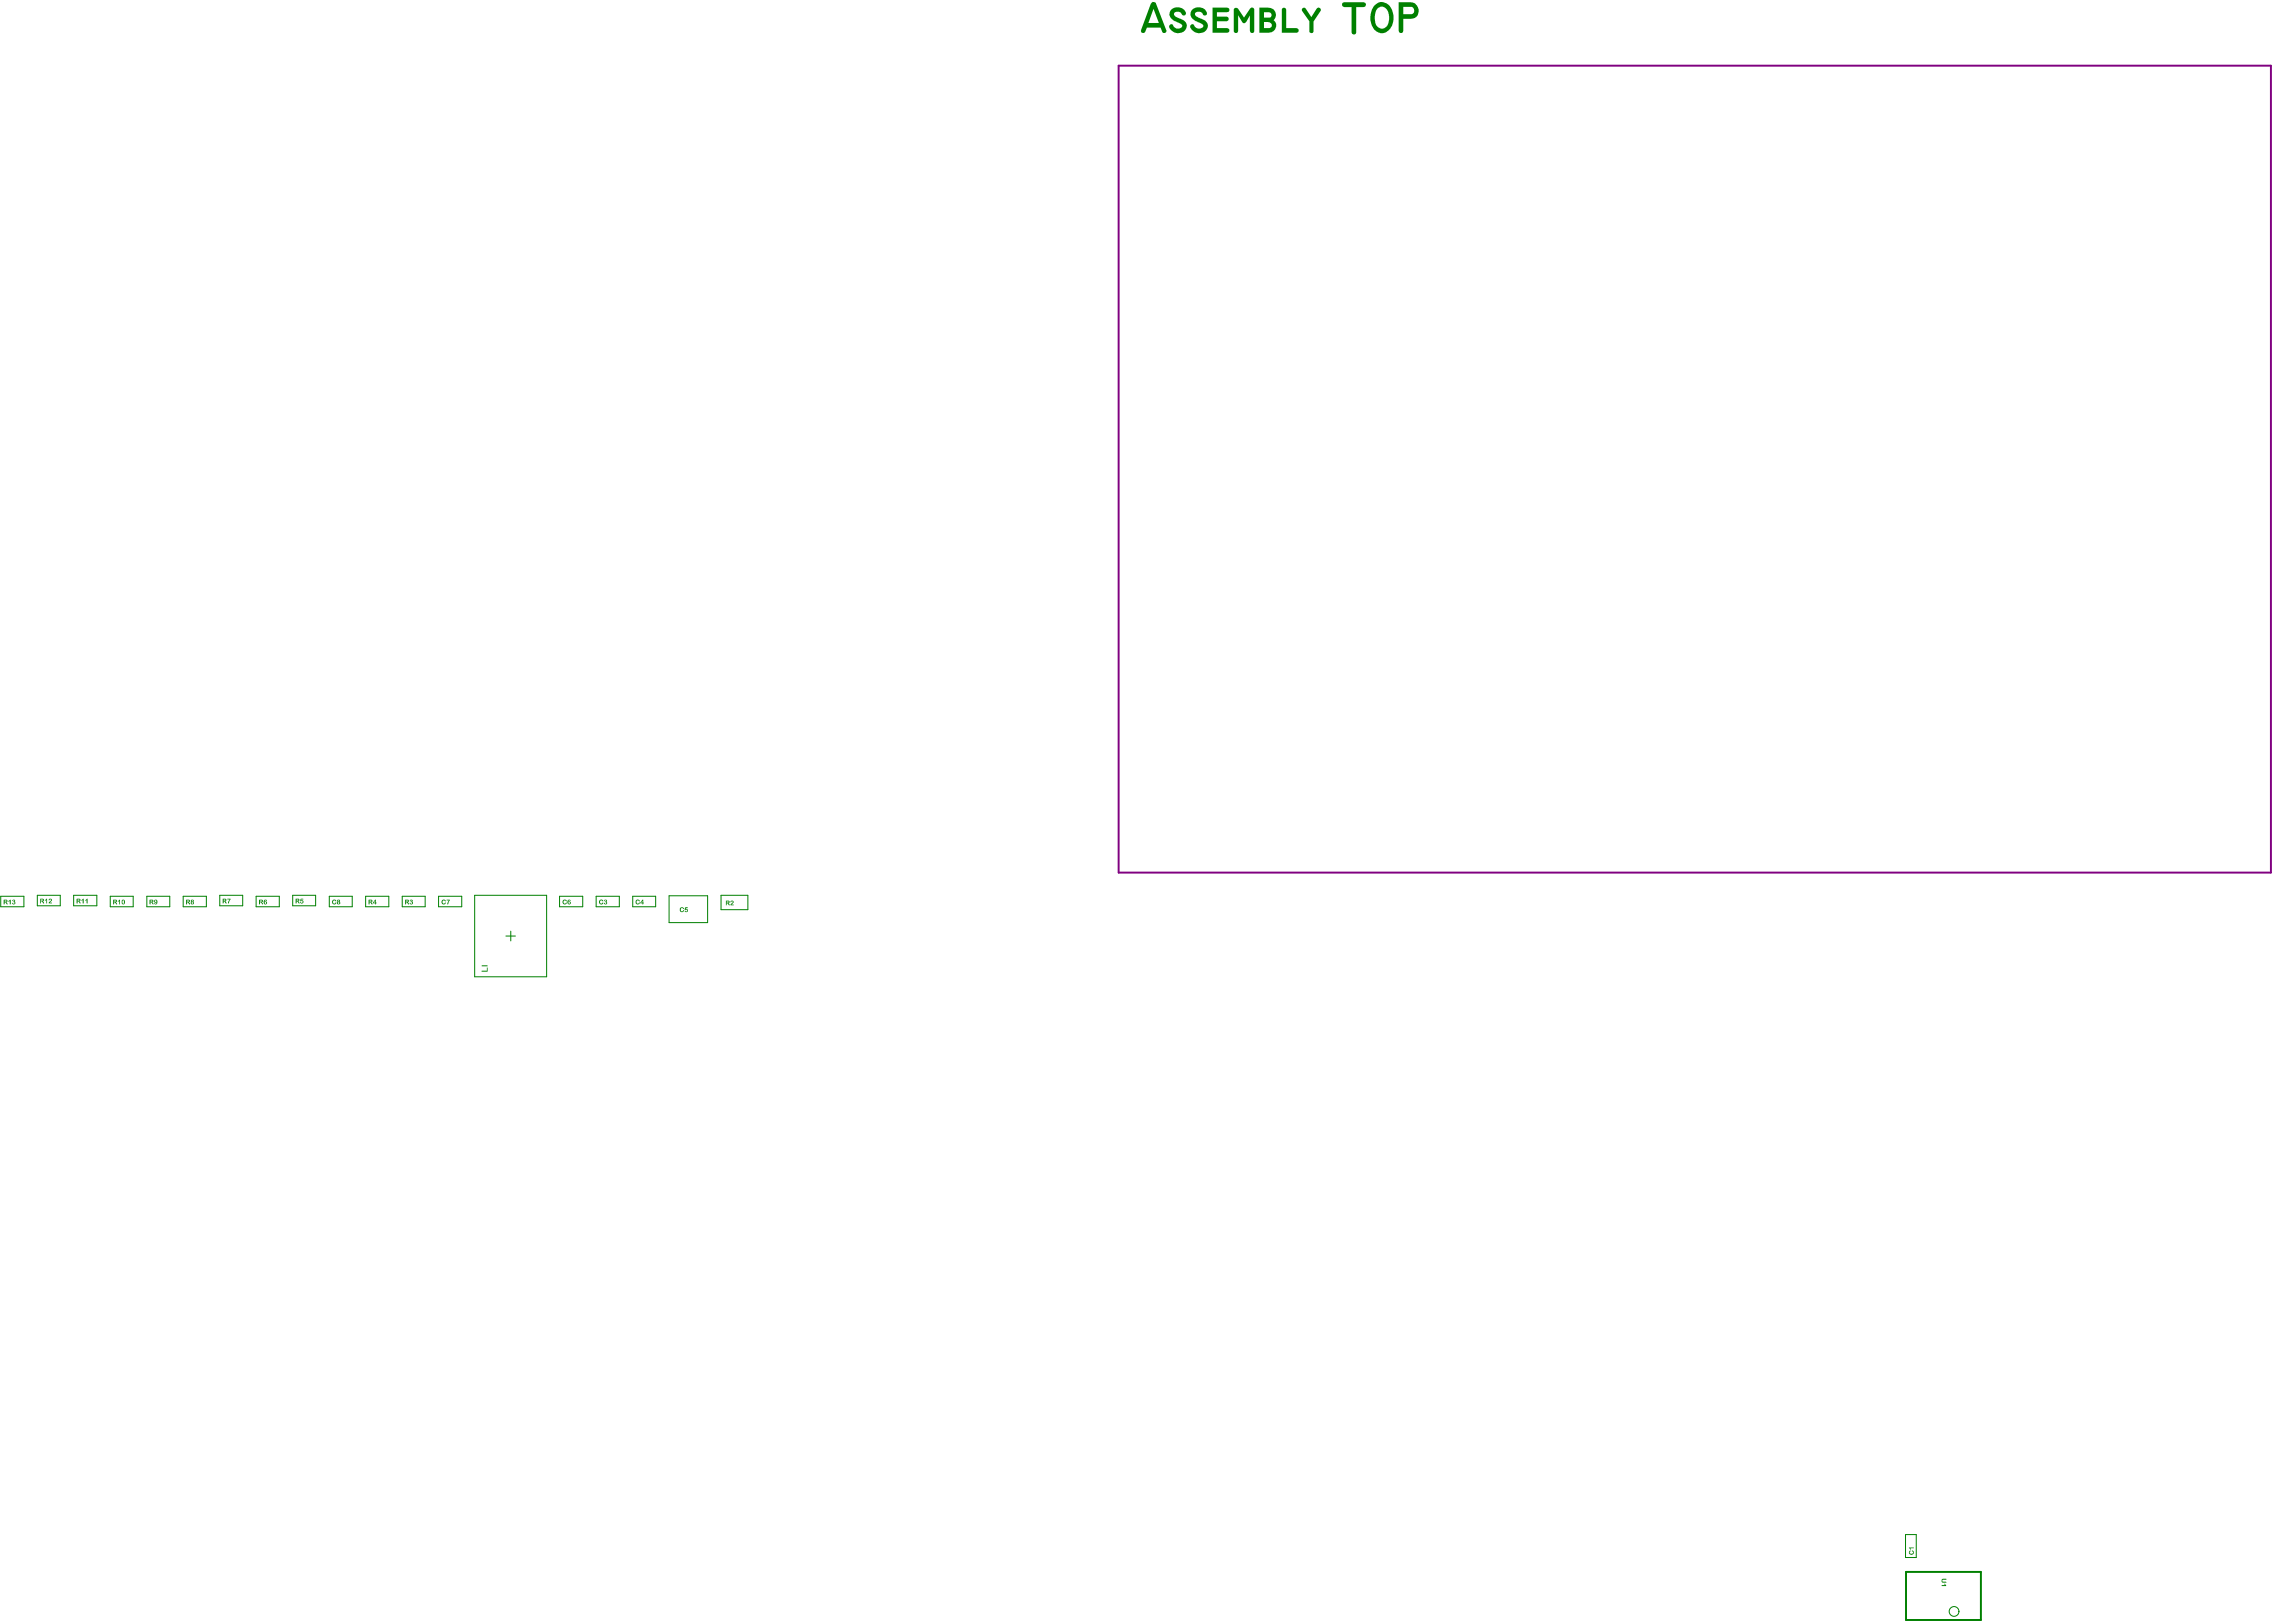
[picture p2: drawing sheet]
<svg xmlns="http://www.w3.org/2000/svg" width="394mm" height="281mm" viewBox="0 0 394 281" stroke-linecap="round" stroke-linejoin="round" font-family="sans-serif">
<path d="M193.8 11.4h199.7v139.8h-199.7z" fill="none" stroke="#800080" stroke-width=".34"/>
<g fill="none" stroke="#008000" stroke-width=".17">
<path d="M.1 155.3h4v1.8h-4zM6.5 155.1h3.9v1.8h-3.9zM12.8 155.1h4v1.8h-4zM19.1 155.3h4v1.8h-4zM25.4 155.3h4v1.8h-4zM31.7 155.3h4.1v1.8h-4.1zM38.1 155.1h4v1.8h-4zM44.4 155.3h4v1.8h-4zM50.7 155.1h4v1.8h-4zM57.1 155.3h3.9v1.8h-3.9zM63.4 155.3h4v1.8h-4zM69.7 155.3h4v1.8h-4z"/>
<path d="M76 155.3h4v1.8h-4zM82.3 155.1h12.4v14.1h-12.4zM97 155.3h4v1.8h-4zM103.3 155.3h4v1.8h-4zM109.6 155.3h4v1.8h-4zM115.9 155.2h6.7v4.6h-6.7zM124.9 155.1h4.7v2.5h-4.7zM87.7 162.2h1.6M88.5 161.3v1.7M330.2 265.8h1.9v4h-1.9z"/>
</g>
<path d="M330.3 272.3h13v8.3h-13z" fill="none" stroke="#008000" stroke-width=".34"/>
<g fill="#008000">
<path d="M336.5 273.5h.8v.2h-.5a.17 .17 0 0 0-.2 .1 .17 .17 0 0 0 .2 .2l.5 .1-.5 .1a.36 .36 0 0 1-.4-.3 .36 .36 0 0 1 .1-.4z"/>
<path d="M336.5 274.6h.5l-.1-.2 .1-.1 .3 .4-.8 .1z"/>
<path d="M7.8 155.9l.4-.2-.1 .8-.1-.6-.1 .1z"/>
<path d="M8.5 155.8a.28 .28 0 0 1 .5 0 .28 .28 0 0 1-.3 .4l-.1 .2h.4v.1h-.5l.1-.3a.26 .26 0 0 0 .2-.2 .26 .26 0 0 0-.1-.2l-.2 .2z"/>
<path d="M20.4 156.1l.4-.2v.8l-.1-.6-.2 .1z"/>
<path d="M57.7 155.9h.1a.27 .27 0 0 1 .3-.1 .27 .27 0 0 1 .1 .4 .26 .26 0 0 0-.4-.2 .26 .26 0 0 0 0 .4 .26 .26 0 0 0 .4-.1 .31 .31 0 0 1-.2 .4 .31 .31 0 0 1-.4-.2l-.1-.3z"/>
<path d="M71 156a.25 .25 0 0 1 .4-.1 .25 .25 0 0 1 0 .3 .26 .26 0 0 1 0 .5 .26 .26 0 0 1-.4-.3h.1a.18 .18 0 0 0 .2 .2 .18 .18 0 0 0 .1-.3 .18 .18 0 0 0-.3 0l.2-.1v-.2l-.1-.1-.1 .2z"/>
<path d="M97.6 155.9h.5l.1 .2-.1 .1a.25 .25 0 0 0-.3-.2 .25 .25 0 0 0-.1 .4 .25 .25 0 0 0 .4 .1v-.2l.1 .1a.32 .32 0 0 1-.2 .3 .32 .32 0 0 1-.4-.1l-.1-.2z"/>
<path d="M126.6 156.1a.28 .28 0 0 1 .5 .1 .28 .28 0 0 1-.2 .4l-.1 .1h.3v.1h-.5l.1-.3a.22 .22 0 0 0 .2-.1 .22 .22 0 0 0-.1-.3l-.1 .2z"/>
<path d="M330.9 268.7h.2a.26 .26 0 0 0-.1 .3 .26 .26 0 0 0 .3 .1 .26 .26 0 0 0 .1-.3l-.1-.1v-.1l.3 .1v.2a.42 .42 0 0 1-.5 .4 .42 .42 0 0 1-.2-.6z"/>
<path d="M330.8 268.1h.8v.1h-.6v.3z"/>
<path d="M83.4 168.2h1v-.6l.1 .1v.6h-1z"/>
<path d="M83.4 167.3l1.1-.1v.2z"/>
<path d="M117.9 157.3l.2-.1a.26 .26 0 0 1 .3 0 .26 .26 0 0 1 0 .3 .26 .26 0 0 0-.3-.1 .26 .26 0 0 0-.1 .3 .26 .26 0 0 0 .4 .1v-.1a.31 .31 0 0 1-.1 .3 .31 .31 0 0 1-.4 0l-.1-.2z"/>
<path d="M118.7 157.2h.5l-.1 .1h-.2l-.1 .2a.29 .29 0 0 1 .4 .2 .29 .29 0 0 1-.2 .4 .29 .29 0 0 1-.4-.3h.2a.17 .17 0 0 0 .2 0 .17 .17 0 0 0 0-.2 .17 .17 0 0 0-.2 0h-.2z"/>
<path d="M14.1 155.9l.3-.2h.1v.8h-.2v-.6l-.1 .1z"/>
<path d="M14.8 155.9l.4-.2-.1 .8h-.1v-.6l-.1 .1z"/>
<path d="M1.4 156.1l.5-.2-.1 .8-.1-.6-.1 .1z"/>
<path d="M2.2 155.9a.23 .23 0 0 1 .3 0 .23 .23 0 0 1 0 .3 .24 .24 0 0 1 0 .4 .24 .24 0 0 1-.3-.2 .19 .19 0 0 0 .2 .2 .19 .19 0 0 0 .1-.2l-.3-.2 .3-.2-.2-.1-.1 .2z"/>
<path d="M52.1 155.7h.5l-.4 .1v.2a.29 .29 0 0 1 .4 .2 .29 .29 0 0 1-.2 .3 .29 .29 0 0 1-.4-.2l.1-.1a.19 .19 0 0 0 .2 .2 .19 .19 0 0 0 .1-.3h-.4z"/>
<path d="M39.4 155.7h.5l-.3 .8-.1-.2 .3-.5h-.4z"/>
<path d="M110.3 155.9h.1a.3 .3 0 0 1 .3-.1 .3 .3 0 0 1 .1 .3v.1a.25 .25 0 0 0-.4-.2 .25 .25 0 0 0-.1 .4 .25 .25 0 0 0 .4 .1l.1-.2 .1 .1a.37 .37 0 0 1-.4 .3 .37 .37 0 0 1-.3-.4z"/>
<path d="M103.9 155.9h.3a.17 .17 0 0 1 .3 0 .17 .17 0 0 1-.1 .3 .25 .25 0 0 0-.3-.1 .25 .25 0 0 0-.1 .3 .25 .25 0 0 0 .3 .1l.1-.2a.29 .29 0 0 1-.1 .4 .29 .29 0 0 1-.4-.2z"/>
<path d="M104.7 155.9a.24 .24 0 0 1 .4-.1 .24 .24 0 0 1 .1 .4h-.1a.27 .27 0 0 1 0 .5 .27 .27 0 0 1-.4-.2v-.1h.1a.15 .15 0 0 0 .2 .1 .15 .15 0 0 0 .1-.2 .15 .15 0 0 0-.3 0l.2-.3-.1-.1-.2 .2z"/>
<path d="M76.6 155.9h.5l.1 .1-.1 .2a.26 .26 0 0 0-.4-.1 .26 .26 0 0 0 .1 .4 .26 .26 0 0 0 .4-.2v.1a.3 .3 0 0 1-.2 .3 .3 .3 0 0 1-.3-.1l-.2-.2z"/>
<path d="M77.4 155.9h.5l-.3 .8-.1-.2 .3-.5h-.4z"/>
<path d="M203 1.7a1.51 1.51 0 0 1 2.5 .7 .47 .47 0 0 1-.5 .3 .47 .47 0 0 1-.4-.5 .73 .73 0 0 0-1.2 .3l.2 .3 .5 .3a1.72 1.72 0 0 1 1.6 1.4 1.6 1.6 0 0 1-1.4 1.2 1.6 1.6 0 0 1-1.7-1 .4 .4 0 0 1 .3-.5 .4 .4 0 0 1 .5 .4 .83 .83 0 0 0 .8 .4 .83 .83 0 0 0 .7-.6l-1.5-.9a1.17 1.17 0 0 1-.4-1.8z"/>
<path d="M206.6 1.7a1.48 1.48 0 0 1 1.5-.4 1.48 1.48 0 0 1 1 1.2 .46 .46 0 0 1-.5 .2 .46 .46 0 0 1-.3-.5 .8 .8 0 0 0-1.2 .3 1.43 1.43 0 0 0 1 .7 1.27 1.27 0 0 1 .9 2.1 1.68 1.68 0 0 1-2.8-.7 .42 .42 0 0 1 .5-.4 .42 .42 0 0 1 .4 .5 .9 .9 0 0 0 1.5-.3l-.3-.3-1.2-.5a1.2 1.2 0 0 1-.5-1.9z"/>
<path d="M210.1 1.3h2.6a.4 .4 0 0 1 .3 .4 .4 .4 0 0 1-.3 .4h-1.8v.8h1.6a.4 .4 0 0 1 .4 .4 .4 .4 0 0 1-.4 .4h-1.6v1.2h1.8a.4 .4 0 0 1 .3 .4 .4 .4 0 0 1-.3 .4h-2.6z"/>
<path d="M213.9 1.4h.5l1.2 1.7 .9-1.5a.41 .41 0 0 1 .5-.3 .41 .41 0 0 1 .3 .4v3.6a.38 .38 0 0 1-.3 .4 .38 .38 0 0 1-.4-.4v-2.6l-.7 1.1-.4 .2-.9-1.4v2.7a.38 .38 0 0 1-.4 .4 .38 .38 0 0 1-.4-.4v-3.7z"/>
<path d="M222.2 1.4a.42 .42 0 0 1 .7 .3v3.2h1.8a.4 .4 0 0 1 .3 .4 .4 .4 0 0 1-.3 .4h-2.6z"/>
<path d="M225.7 1.4l.3-.1 .3 .2 .9 1.5 1-1.5a.39 .39 0 0 1 .5-.1 .39 .39 0 0 1 .1 .6l-1.2 1.7v1.6a.36 .36 0 0 1-.3 .4 .36 .36 0 0 1-.4-.4v-1.6l-1.3-1.8v-.3z"/>
<path d="M232.6 .5l.3-.1h3.4a.42 .42 0 0 1 .4 .4 .42 .42 0 0 1-.4 .4h-1.3v4.3a.4 .4 0 0 1-.4 .5 .4 .4 0 0 1-.4-.5v-4.3h-1.3a.46 .46 0 0 1-.3-.7z"/>
<path d="M7 155.7h.3a.24 .24 0 0 1 .3 .2 .24 .24 0 0 1-.2 .3l.3 .3h-.2l-.2-.3h-.2v.3h-.1zM7.1 155.8v.2h.3v-.2z"/>
<path d="M19.6 155.9h.4a.24 .24 0 0 1 .3 .2 .24 .24 0 0 1-.2 .2l.2 .4h-.2l-.1-.3-.2-.1v.3l-.1 .1zM19.8 156v.2l.3-.1v-.1z"/>
<path d="M21.1 155.9a.38 .38 0 0 1 .6 .3 .38 .38 0 0 1-.3 .5h-.1a.56 .56 0 0 1-.2-.8zM21.3 156l-.1 .1a.25 .25 0 0 0 0 .3 .25 .25 0 0 0 .2 .1h.1a.3 .3 0 0 0-.2-.5z"/>
<path d="M32.3 155.9h.3a.24 .24 0 0 1 .3 .1 .24 .24 0 0 1-.2 .3l.2 .2v.2l-.4-.4h-.1v.4h-.1zM32.4 156v.2h.4l-.1-.2z"/>
<path d="M33.1 155.9a.24 .24 0 0 1 .4 0 .24 .24 0 0 1 0 .3 .26 .26 0 0 1 0 .4 .26 .26 0 0 1-.4 0zM33.2 156.4a.15 .15 0 0 0 .3 0 .15 .15 0 0 0-.3 0zM33.2 156.1a.15 .15 0 0 0 .3 0 .15 .15 0 0 0-.3 0z"/>
<path d="M44.9 155.9h.4a.24 .24 0 0 1 .3 .1 .24 .24 0 0 1-.2 .3l.2 .2-.1 .2-.3-.4h-.1v.4h-.2zM45.1 156v.2h.3v-.2z"/>
<path d="M45.8 155.9a.2 .2 0 0 1 .2-.1 .2 .2 0 0 1 .2 .3 .18 .18 0 0 0-.3-.1 .18 .18 0 0 0 0 .2 .25 .25 0 0 1 .4 .1 .25 .25 0 0 1-.3 .4h-.2l-.1-.2zM45.8 156.4a.15 .15 0 0 0 .3 0 .15 .15 0 0 0-.3 0z"/>
<path d="M58.5 155.9a.26 .26 0 0 1 .3 0 .26 .26 0 0 1 0 .3 .26 .26 0 0 1 .1 .4 .26 .26 0 0 1-.4 0 .26 .26 0 0 1 0-.4h-.1zM58.5 156.4a.15 .15 0 0 0 .3 0 .15 .15 0 0 0-.3 0zM58.5 156.1a.15 .15 0 0 0 .3 0 .15 .15 0 0 0-.3 0z"/>
<path d="M70.2 155.9h.3a.22 .22 0 0 1 .3 .1 .22 .22 0 0 1-.2 .3l.3 .4h-.1l-.2-.3-.2-.1v.3l-.1 .1zM70.4 156v.2h.3v-.2z"/>
<path d="M98.4 155.9a.2 .2 0 0 1 .3-.1 .2 .2 0 0 1 .1 .3 .17 .17 0 0 0-.3-.1 .17 .17 0 0 0 0 .2 .28 .28 0 0 1 .4 .2 .28 .28 0 0 1-.2 .3 .28 .28 0 0 1-.3-.2zM98.5 156.4a.16 .16 0 0 0 .3 0 .16 .16 0 0 0-.3 0z"/>
<path d="M125.8 156h.3a.22 .22 0 0 1 .3 .2 .22 .22 0 0 1-.2 .3l.3 .3h-.2l-.2-.3h-.2v.3h-.1zM125.9 156.2v.2l.4-.1v-.1z"/>
<path d="M13.3 155.7h.4a.24 .24 0 0 1 .3 .2 .24 .24 0 0 1-.3 .3l.2 .2v.1l-.3-.3h-.2v.3h-.1zM13.4 155.8v.2h.4l-.1-.2z"/>
<path d="M.7 155.9h.3a.24 .24 0 0 1 .3 .1 .24 .24 0 0 1-.2 .3l.2 .2v.2l-.4-.4h-.1v.3l-.2 .1zM.8 156v.2h.3v-.2z"/>
<path d="M63.9 155.9h.3a.24 .24 0 0 1 .3 .1 .24 .24 0 0 1-.2 .3l.2 .2v.2l-.3-.4h-.2v.4h-.1zM64 156v.2h.4l-.1-.2z"/>
<path d="M65 155.9h.1v.5h.2l-.2 .3-.1-.2h-.4v-.2zM65 156l-.2 .4h.2z"/>
<path d="M51.2 155.7h.4a.24 .24 0 0 1 .3 .2 .24 .24 0 0 1-.2 .3l.2 .2v.1l-.4-.3h-.1v.3h-.1zM51.4 155.8v.2l.3-.1v-.1z"/>
<path d="M38.6 155.7h.3a.24 .24 0 0 1 .3 .2 .24 .24 0 0 1-.2 .3l.2 .1v.2l-.3-.3h-.1l-.1 .3h-.1zM38.8 155.8v.2h.3l-.1-.2z"/>
<path d="M26 155.9h.3a.24 .24 0 0 1 .3 .1 .24 .24 0 0 1-.2 .3l.2 .2-.1 .2-.3-.4h-.1l-.1 .4-.1-.1zM26.1 156v.2h.3v-.2z"/>
<path d="M26.8 155.9a.39 .39 0 0 1 .5 .4 .39 .39 0 0 1-.5 .3v-.1a.2 .2 0 0 0 .2 .1 .2 .2 0 0 0 .1-.3 .27 .27 0 0 1-.3 0 .27 .27 0 0 1 0-.4zM26.8 156.1a.16 .16 0 0 0 .3 0 .16 .16 0 0 0-.3 0z"/>
<path d="M111.3 155.9h.2v.5h.1l-.2 .3-.1-.2h-.3v-.2zM111.3 156l-.2 .4h.2z"/>
<path d="M199.6 .4l.4-.1 .3 .3 1.8 4.6a.38 .38 0 0 1-.2 .5 .38 .38 0 0 1-.5-.2l-.3-.7h-2.4l-.2 .7a.37 .37 0 0 1-.5 .2 .37 .37 0 0 1-.3-.4zM199.9 1.5l-.9 2.5h1.8z"/>
<path d="M218.2 1.3l1.6 .1a1.23 1.23 0 0 1 1.2 .7 1.23 1.23 0 0 1-.3 1.4 1.21 1.21 0 0 1 .4 1.5 1.21 1.21 0 0 1-1.3 .7h-1.6zM219 2.1v1h.6a.5 .5 0 0 0 .8-.5 .5 .5 0 0 0-.7-.5zM219 3.8v1.1h.8a.55 .55 0 0 0 .6-.6 .55 .55 0 0 0-.7-.5z"/>
<path d="M238.3 .9a1.84 1.84 0 0 1 3 1 2.86 2.86 0 0 1-1.6 3.9 2.43 2.43 0 0 1-2.2-3.1 2.87 2.87 0 0 1 .8-1.8zM238.7 1.5l-.1 .1a2.78 2.78 0 0 0 .1 3.1 1.14 1.14 0 0 0 1.3 .1 1.14 1.14 0 0 0 .6-1.1l.1-1.2a1.22 1.22 0 0 0-.7-1.2 1.22 1.22 0 0 0-1.3 .2z"/>
<path d="M242.4 .4h2a1.44 1.44 0 0 1 1.4 1.4 1.44 1.44 0 0 1-1.3 1.5h-1.3v2a.4 .4 0 0 1-.4 .4 .4 .4 0 0 1-.4-.4zM243.2 1.2v1.3h1.3a.64 .64 0 0 0 .6-.7 .64 .64 0 0 0-.7-.6z"/>
</g>
<circle cx="338.6" cy="279.2" r=".85" fill="none" stroke="#008000" stroke-width=".17"/>
</svg>
